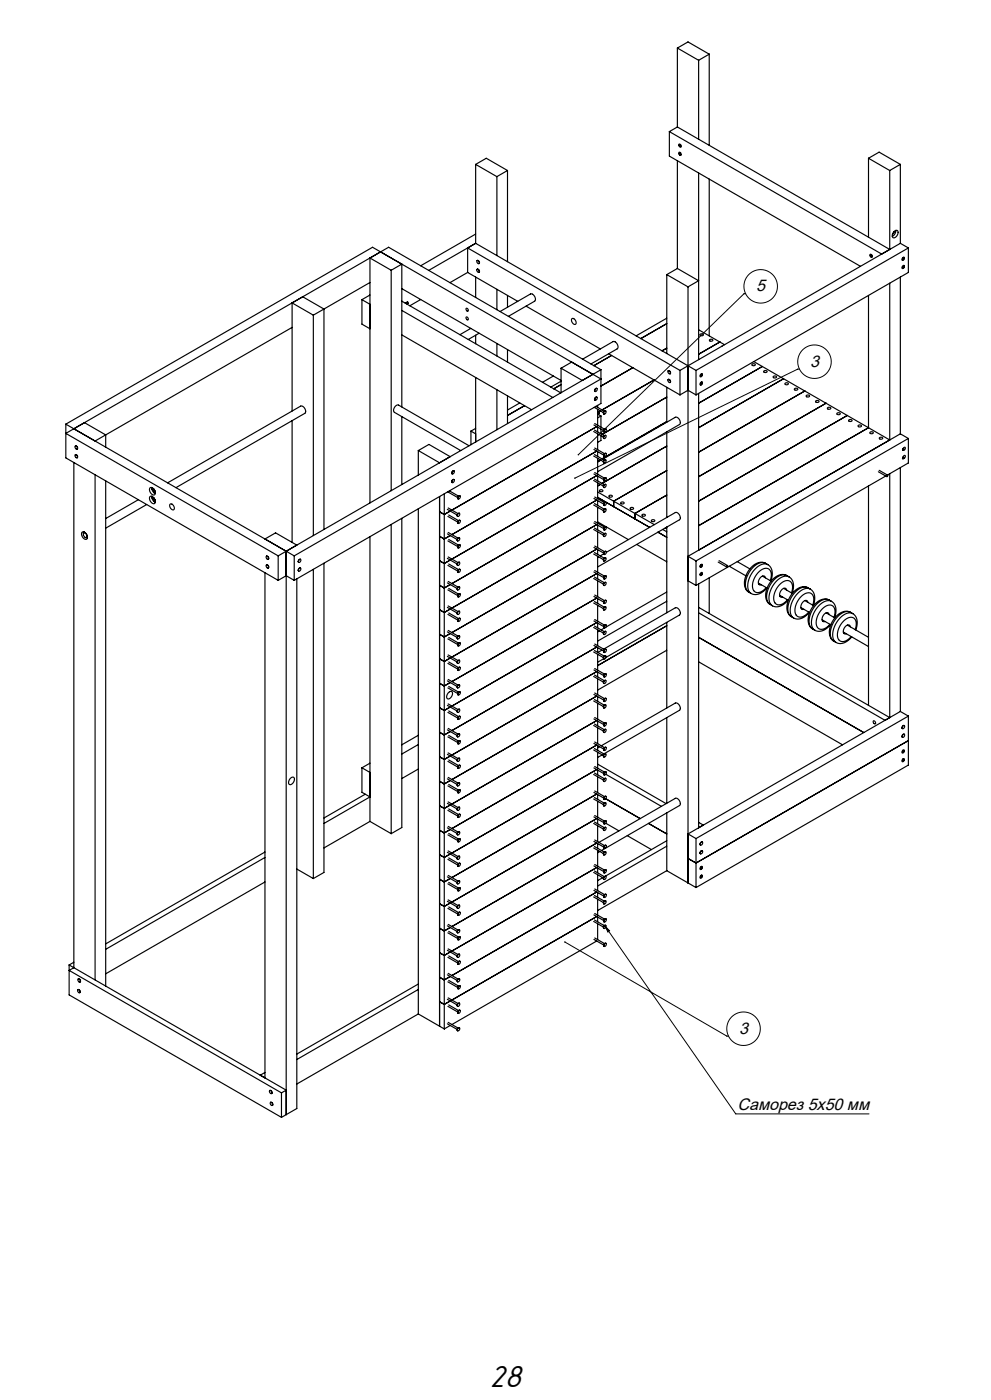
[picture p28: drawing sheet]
<svg xmlns="http://www.w3.org/2000/svg" width="297mm" height="420mm" viewBox="0 0 297 420" stroke-linecap="round" stroke-linejoin="round" font-family="sans-serif">
<defs><g id="words">
<text font-size="9.5" x="146.8" y="416.1">28</text>
<g font-size="5">
<text x="226.6" y="87.4">5</text>
<text x="242.8" y="110">3</text>
<text x="221.5" y="310.2">3</text>
<text x="221.1" y="333.1">Саморез 5х50 мм</text>
</g>
</g></defs>
<g fill="none" stroke="#000" stroke-width=".35">
<path d="M203 14.4l3.2-1.8 6.4 3.7M203 14.4l6.4 3.7M203 14.4v23.7M209.4 18.1v23.7M212.6 16.3l-3.2 1.8M212.6 16.3v27.3M200.6 39.5l63.6 36.7 2.5-1.4M200.6 39.5v7.3l57.3 33.1M203 38.1l63.7 36.7M203 38.1l-2.4 1.4M142.6 49.3v23.7M142.6 49.3l3.1-1.8 6.4 3.7"/>
<path d="M142.6 49.3l6.3 3.7M148.9 53v23.7M152.1 51.2l-3.2 1.8M152.1 51.2v27.3M203 48.2v32.3M203.5 45.7l.4 .1a.44 .44 0 0 1 .4 .5 .44 .44 0 0 1-.6 .3 .44 .44 0 0 1-.3-.6zM203.5 43.3h.4a.44 .44 0 0 1 .4 .6 .44 .44 0 0 1-.6 .3 .44 .44 0 0 1-.3-.6zM209.4 51.9v56M212.6 53.7v47.1M260.3 47.5v23.7M260.3 47.5l6.4 3.7M260.3 47.5l3.2-1.9 6.3 3.7"/>
<path d="M266.7 51.2v23.6M269.8 49.3l-3.1 1.9M269.8 49.3v23.7M110.9 77.4v73.5M110.9 77.4l6.3 3.7M110.9 77.4l5.6-3.2 63.6 36.7M120.4 79.2l-3.2 1.9M120.4 79.2l-8.7-5-92 53M120.4 79.2v42.9M142.6 73l-14.1 8.1M142.6 70.2l-16.5 9.5M142.6 73l66 38.1"/>
<path d="M143 78.2l.5 .3a.38 .38 0 0 1 .1 .5 .38 .38 0 0 1-.4 .1 .38 .38 0 0 1-.3-.4zM143.1 78.1l-.1 .1M143.1 78.1l.5 .4-.1 .6M143.1 78.1h.1M260.7 76.3l.5 .1a.44 .44 0 0 1 .3 .5 .44 .44 0 0 1-.5 .3 .44 .44 0 0 1-.3-.6zM267.9 69.5l-.4 .8M268 69.4a.68 .68 0 0 1 1-.2 .68 .68 0 0 1 0 1.1l-.3 .5a.75 .75 0 0 1-1.1 .5 .75 .75 0 0 1-.1-1.2zM268.4 69.1l-.2 1.1-.8 .7M269.8 73l-66 38.1M269.8 73l2.4 1.4M270.6 77.3a.32 .32 0 0 1 .5 0 .32 .32 0 0 1-.2 .5 .38 .38 0 0 1-.6 .2 .38 .38 0 0 1 .2-.6zM270.6 79.7a.32 .32 0 0 1 .5 .1 .32 .32 0 0 1-.2 .5 .38 .38 0 0 1-.6 .2 .38 .38 0 0 1 .2-.7z"/>
<path d="M272.2 74.4l-63.6 36.7M272.2 74.4v7.3l-63.6 36.8M87.5 98.2l-55.8 32.3M90.7 89l6.4 3.7M93.9 94.5l-6.4-3.6v32.4M93.9 94.5v66.2M97.1 92.7l-3.2 1.8M97.1 92.7v66.1M108.5 89.9l2.4 1.4M108.5 89.9v7.3l2.4 1.4M110.9 84.8l-13.8 7.9M110.9 88.5l-2.4 1.4"/>
<path d="M117.2 81.1v66.1M120.4 86.6l47.8 27.5M120.4 93.1l45.3 26.1M120.4 90.3l47.7 27.6M121.4 90.9l.8-.3 .2 .4-.5 .2M126.1 89.9l-3.3 1.8M139.7 92.5l.5 .2a.37 .37 0 0 1 .2 .5 .37 .37 0 0 1-.5 .2 .37 .37 0 0 1-.2-.5zM139.7 95.1l.5 .2a.37 .37 0 0 1 .2 .5 .37 .37 0 0 1-.5 .2 .37 .37 0 0 1-.2-.5zM140.1 81.7l-5.3 3.1M140.1 81.7v-7.3l63.7 36.7M140.1 81.7l15.1 8.7M141.1 98.5l-3.3 1.9"/>
<path d="M142.6 83.1v6.1M142.9 80.8l.5 .1a.44 .44 0 0 1 .3 .5 .44 .44 0 0 1-.5 .3 .44 .44 0 0 1-.3-.6zM143 80.8l.6 .3-.1 .6M143.6 100l-3.3 1.8M148.9 86.8v6.1M149.9 93.5l9.1-5.3a1.44 1.44 0 0 1 1.2 2.2l-7.8 4.5M152.1 88.6v3.6M157.7 91.8l22.2 12.9M171.4 95.6a1.02 1.02 0 0 1 1.1 .6 1.02 1.02 0 0 1-.2 1.1l-.9-.6zM199.8 97.1l-7.7 4.5M199.8 95.5l-9.2 5.3M199.8 82.4l6.4 3.7"/>
<path d="M199.8 82.4v23.7M203 80.5l6.4 3.7-3.2 1.9M203 80.5l-3.2 1.9M206.2 86.1v178.8M209.4 98.9l7.7 4.5M260.3 88.6v39.7l-50.9 29.4M266.7 85v47l-40.8-23.5M269.8 83.1v47.1M120.4 100.5l38.9 22.4M142.6 100.6v2.5M142.6 113.2v19.4M148.9 103v3.8"/>
<path d="M148.9 116.9v12M152.1 104.9v3.7M152.1 118.8v8.3M165.8 112.8l-3.2 1.9M168.2 114.4l-3.1 1.7M168.2 115.4l-2.2 1.2M168.2 110.5l6.3 3.6 5.6-3.2M168.2 110.5v7.3M171.3 108.6l-3.1 1.9M174.6 107.7l9.1-5.2a1.44 1.44 0 0 1 1.3 2.2l-7.9 4.5M177.7 112.3l-91.9 53.1v169M178.5 119.3a.32 .32 0 0 1 .5 0 .32 .32 0 0 1-.1 .5 .38 .38 0 0 1-.4 .3 .38 .38 0 0 1-.4-.3 .38 .38 0 0 1 .3-.5z"/>
<path d="M178.5 116.6a.32 .32 0 0 1 .5 .1 .32 .32 0 0 1-.1 .5 .38 .38 0 0 1-.4 .3 .38 .38 0 0 1-.4-.4 .38 .38 0 0 1 .3-.4zM178.8 119.1l-.6 .4 .2 .6M178.8 116.5l-.6 .4 .2 .6M178.8 119.1l.1 .1M178.8 116.5h.1M180.1 110.9v10.1l-91.9 53.1M182.4 106.1l21.4 12.4M183.3 106.6l-5.3 3.1M189.7 110.3l-9.6 5.5M196 114l-15.6 9M199.8 116.2v10.5M199.8 104.4l-1.4 .8"/>
<path d="M199.8 119.1l-19.4 11.2M200.2 113.9l.4 .1a.44 .44 0 0 1 .4 .5 .44 .44 0 0 1-.6 .3 .44 .44 0 0 1-.2-.6zM200.2 111.3l.6 .3a.35 .35 0 0 1-.1 .6 .35 .35 0 0 1-.4-.4zM200.3 111.2h.2l.4 .3-.1 .7M200.3 113.9l.6 .2-.1 .7M203.8 118.5l2.4-1.4 2.4 1.4M203.8 111.1v7.4M208.6 111.1v7.4M209.4 118v47.1M209.8 100.3l.2-.1a.44 .44 0 0 1 .7-.1 .44 .44 0 0 1 0 .7 .44 .44 0 0 1-.7-.1zM210.1 112.2a.32 .32 0 0 1 .5 .1 .32 .32 0 0 1-.2 .5 .38 .38 0 0 1-.6 .2 .38 .38 0 0 1 .2-.7zM210.1 114.7a.32 .32 0 0 1 .5 0 .32 .32 0 0 1-.2 .5 .38 .38 0 0 1-.6 .2 .38 .38 0 0 1 .2-.6z"/>
<path d="M212.7 101.9l.2-.1a.44 .44 0 0 1 .6-.1 .44 .44 0 0 1 0 .7 .44 .44 0 0 1-.6-.1zM215.7 102.6l-6.3 3.7M216.4 103.9l-.2 .1M225.4 109.3l.2-.1a.44 .44 0 0 1 .6-.1 .44 .44 0 0 1 0 .6 .44 .44 0 0 1-.6 0zM228.5 109.9l-19.1 11.1M228.9 111.3l.2-.1a.44 .44 0 0 1 .7-.1 .44 .44 0 0 1 0 .7 .44 .44 0 0 1-.7-.1zM231.8 112.9l.2-.1a.44 .44 0 0 1 .6 0 .44 .44 0 0 1 0 .6 .44 .44 0 0 1-.6 0zM234.8 113.6l-25.4 14.7M235.3 115l.2-.1a.44 .44 0 0 1 .6-.1 .44 .44 0 0 1 0 .7 .44 .44 0 0 1-.6-.1zM238.1 116.6l.2-.1a.44 .44 0 0 1 .7-.1 .44 .44 0 0 1 0 .7 .44 .44 0 0 1-.7-.1zM241.2 117.3l-31.8 18.4M241.7 118.7l.2-.2a.44 .44 0 0 1 .6 0 .44 .44 0 0 1 0 .6 .44 .44 0 0 1-.6 0z"/>
<path d="M19.7 127.2v10.2l63.7 36.7M19.7 127.2l8.8 5.1 3.2-1.8M22.1 128.6l92-53 66 38.1-91.9 53.1zM22.1 138.8v151.5l-1.4 .8 63.7 36.8M22.5 133.9h.4a.44 .44 0 0 1 .4 .5 .44 .44 0 0 1-.5 .4 .44 .44 0 0 1-.3-.6zM22.5 136.5h.4a.44 .44 0 0 1 .4 .5 .44 .44 0 0 1-.5 .4 .44 .44 0 0 1-.3-.6zM22.6 133.8l.6 .3-.1 .6M22.6 136.4l.6 .3-.1 .6M31.7 130.5l-6.4-3.7-5.6 3.2 63.7 36.8M31.7 130.5v3.6M87.5 126.2v36.5M120.4 125v20.4"/>
<path d="M125.4 135.2l6.3 3.6M125.4 135.2l3.2-1.9 6.3 3.7M125.4 135.2v7.3M140.6 133.7l-21.1-12.2a1.44 1.44 0 0 0-1.3 2.2l19.9 11.5M141.1 129.3l1.5 .9M141.1 129.3v4.1M142.6 128.5l-1.5 .8M155.8 120.9l-3.7 2.1M157.2 121.7l-5.1 2.9M177.9 136.8l3 1.7M177.9 129.5l3 1.6M178 127.5l2.9 1.7"/>
<path d="M178 134.8l2.9 1.7M178.1 122.2l2.8 1.6M178.2 136.4l2.9 1.7M178.2 129l2.9 1.7M178.2 127.1l3 1.7M178.2 134.4l3 1.7M178.6 121.9l2.5 1.5M178.8 128l-43.4 25M178.8 135.3l-43.4 25.1M179.1 121.6v.6M179.1 122.8v4.8M179.1 128.1v1.5"/>
<path d="M179.1 130.1v4.8M179.1 135.5v1.4M179.1 137.5v4.8M179.1 124.2l1 .6M179.3 123.6l.3 .4-.4 .3M179.9 138l-.8 .4M179.9 123.3l-.8 .5M180.1 138.1l-1 .5M180.1 124.8v3.3M180.1 128.7v1.4M180.1 130.7v1.4l-1 .6M180.1 124.8l-1 .6"/>
<path d="M180.6 137.8l21.8-12.6a1.44 1.44 0 0 1 1.2 2.2l-24.5 14.1M181.2 123.4a.32 .32 0 0 1 .5 0 .32 .32 0 0 1-.2 .5 .38 .38 0 0 1-.3 .3 .38 .38 0 0 1-.4-.3 .38 .38 0 0 1 .3-.4zM181.2 138.1a.32 .32 0 0 1 .5 0 .32 .32 0 0 1-.2 .5 .38 .38 0 0 1-.3 .3 .38 .38 0 0 1-.4-.3 .38 .38 0 0 1 .3-.4zM181.2 130.7a.32 .32 0 0 1 .5 .1 .32 .32 0 0 1-.2 .5 .38 .38 0 0 1-.3 .3 .38 .38 0 0 1-.4-.4 .38 .38 0 0 1 .3-.4zM181.3 128.8a.32 .32 0 0 1 .4 0 .32 .32 0 0 1-.1 .5 .38 .38 0 0 1-.4 .3 .38 .38 0 0 1-.3-.3 .38 .38 0 0 1 .3-.4zM181.3 136.1a.32 .32 0 0 1 .4 .1 .32 .32 0 0 1-.1 .4 .38 .38 0 0 1-.4 .4 .38 .38 0 0 1-.3-.4 .38 .38 0 0 1 .3-.4zM181.5 123.3l-.6 .3 .1 .6M181.5 138l-.6 .3 .1 .6M181.5 130.7l-.6 .2 .1 .7M181.6 128.7l-.6 .3 .1 .6M181.6 136l-.6 .3 .1 .6M199.8 129.6v25.6"/>
<path d="M199.8 133.8l-19.4 11.2M199.8 126.5l-19.4 11.2M244.5 120.3l.2-.1a.44 .44 0 0 1 .6-.1 .44 .44 0 0 1 0 .7 .44 .44 0 0 1-.6-.1zM247.6 121l-38.2 22M248 122.3l.2-.1a.44 .44 0 0 1 .7 0 .44 .44 0 0 1 0 .6 .44 .44 0 0 1-.7-.1zM250.9 124l.1-.2a.44 .44 0 0 1 .7 0 .44 .44 0 0 1 0 .6 .44 .44 0 0 1-.7 0zM253.9 124.6l-44.5 25.8M254.4 126l.2-.1a.44 .44 0 0 1 .6-.1 .44 .44 0 0 1 0 .7 .44 .44 0 0 1-.6-.1zM257.2 127.6l.2-.1a.44 .44 0 0 1 .7 0 .44 .44 0 0 1 0 .6 .44 .44 0 0 1-.7-.1zM260.8 129.7l.1-.1a.44 .44 0 0 1 .7-.1 .44 .44 0 0 1 0 .7 .44 .44 0 0 1-.7-.1zM263.6 131.3l.2-.1a.44 .44 0 0 1 .6-.1 .44 .44 0 0 1 0 .7 .44 .44 0 0 1-.6-.1zM269.8 130.2l-63.6 36.7 2.4 1.4"/>
<path d="M269.8 130.2l2.4 1.3M270.5 137.3l.2 .3M270.5 134.7l.1 .3M270.8 134.4a.34 .34 0 0 1 .5-.1 .34 .34 0 0 1-.1 .5 .35 .35 0 0 1-.5 .3 .35 .35 0 0 1 0-.6zM270.8 136.8a.34 .34 0 0 1 .5-.1 .34 .34 0 0 1-.1 .6 .35 .35 0 0 1-.5 .2 .35 .35 0 0 1 0-.6zM272.2 131.5v7.4l-6.2 3.6M272.2 131.5l-63.6 36.8M24.6 159.7a1.29 1.29 0 0 1 1.3 .6 1.29 1.29 0 0 1-.1 1.5 1.59 1.59 0 0 1-1.2-2.1zM25 159.9v.7l.5 .7 .6-.1M25.2 159.6l-.1 .2M25.2 159.6v.2M25.3 159.7l-.3 .2"/>
<path d="M25.4 159.7h-.1M25.5 159.8l-.5 .1M25.5 159.8l.5 .6M25.5 159.8h.1M28.5 142.4v151.6M31.7 144.3v151.5M41.5 149.9l-9.8 5.7M44 151.4l-12.3 7.1M44.9 149a1.36 1.36 0 0 1 1.6 1.8 .81 .81 0 0 1-.8 .3 .81 .81 0 0 1-.6-.7l-.3-.8zM44.9 146.4a1.36 1.36 0 0 1 1.6 1.8 .81 .81 0 0 1-.8 .3 .81 .81 0 0 1-.6-.7l-.3-.8zM45.5 146.3l.1 .5M45.5 148.9l.1 .6"/>
<path d="M45.6 146.3l.2 1.1 .8 .6M45.6 148.9l.2 1.1 .8 .6M46.1 147.7l.4 .4M46.1 150.4l.4 .3M46.5 147.3l-.4-.6v.5l.4 .2M46.5 149.9l-.4-.6v.5l.4 .2M50.2 144.9l39.9-23.1a1.44 1.44 0 0 1 1.2 2.2l-38.6 22.3M51 151.3a1.02 1.02 0 0 1 1.1 .5 1.02 1.02 0 0 1-.2 1.2l-.9-.7zM117.2 157.3v92.8M120.4 155.5v92.8l-3.2 1.8M125.4 152.6v151.6M131.7 149v158.9"/>
<path d="M133.1 148.1v160.6M134.1 152.8l2.9 1.7M134.2 147.6l3 1.7M134.2 154.9l3 1.7M134.3 159.7l3 1.7M134.3 152.4l3 1.7M134.5 154.5l2.9 1.7M134.7 147.3l2.7 1.5M134.9 153.3l-1.8 1.1-1.4-.9M135.7 144a.32 .32 0 0 1 .5 0 .32 .32 0 0 1-.1 .5 .38 .38 0 0 1-.4 .3 .38 .38 0 0 1-.4-.3 .38 .38 0 0 1 .3-.4zM135.7 141.4a.32 .32 0 0 1 .5 0 .32 .32 0 0 1-.1 .5 .38 .38 0 0 1-.4 .3 .38 .38 0 0 1-.4-.3 .38 .38 0 0 1 .3-.4zM136.1 143.9l-.6 .2v.7"/>
<path d="M136.1 141.3l-.6 .2v.7M137.3 154.1a.32 .32 0 0 1 .5 0 .32 .32 0 0 1-.1 .5 .38 .38 0 0 1-.4 .4 .38 .38 0 0 1-.4-.4 .38 .38 0 0 1 .3-.4zM137.5 148.9a.32 .32 0 0 1 .5 0 .32 .32 0 0 1-.1 .5 .38 .38 0 0 1-.4 .3 .38 .38 0 0 1-.4-.3 .38 .38 0 0 1 .3-.4zM137.5 156.2a.32 .32 0 0 1 .5 .1 .32 .32 0 0 1-.1 .4 .38 .38 0 0 1-.4 .4 .38 .38 0 0 1-.4-.4 .38 .38 0 0 1 .3-.4zM137.7 154l-.6 .3 .1 .6M137.9 148.8l-.6 .2v.7M137.9 156.1l-.6 .3v.6M177.9 151.5l3 1.7M177.9 144.2l3 1.6M177.9 158.9l3 1.6M178 156.9l2.9 1.7M178 149.5l2.9 1.7"/>
<path d="M178 142.2l2.9 1.7M178.2 151.1l2.9 1.7M178.2 143.7l2.9 1.7M178.2 158.4l2.9 1.7M178.2 156.5l3 1.6M178.2 149.1l3 1.7M178.2 141.8l3 1.7M178.8 142.7l-43.4 25M178.8 157.4l-43.4 25M178.8 150l-43.4 25.1M179.1 149.2l15.6 9-10.8-6.2v-1.6M179.1 142.8v1.5"/>
<path d="M179.1 144.8v4.8M179.1 150.2v1.4M179.1 152.2v4.8M179.1 157.5v1.5M179.1 159.5v4.8M179.1 147.6l4.8 2.8M179.1 156.6l9.2 5.3M179.7 147.1l.2-.1a.44 .44 0 0 1 .7-.1 .44 .44 0 0 1 0 .6 .44 .44 0 0 1-.7 0zM179.9 145.3l-.8 .5M181.2 152.8a.32 .32 0 0 1 .5 0 .32 .32 0 0 1-.2 .5 .38 .38 0 0 1-.3 .3 .38 .38 0 0 1-.4-.3 .38 .38 0 0 1 .3-.4zM181.2 145.4a.32 .32 0 0 1 .5 .1 .32 .32 0 0 1-.2 .5 .38 .38 0 0 1-.3 .3 .38 .38 0 0 1-.4-.4 .38 .38 0 0 1 .3-.4zM181.3 158.2a.32 .32 0 0 1 .4 0 .32 .32 0 0 1-.1 .5 .38 .38 0 0 1-.4 .3 .38 .38 0 0 1-.3-.3 .38 .38 0 0 1 .3-.4z"/>
<path d="M181.3 150.8a.32 .32 0 0 1 .4 .1 .32 .32 0 0 1-.1 .4 .38 .38 0 0 1-.4 .4 .38 .38 0 0 1-.3-.4 .38 .38 0 0 1 .3-.4zM181.3 143.5a.32 .32 0 0 1 .4 0 .32 .32 0 0 1-.1 .5 .38 .38 0 0 1-.4 .3 .38 .38 0 0 1-.3-.3 .38 .38 0 0 1 .3-.4zM181.5 152.7l-.6 .3 .1 .6M181.5 145.3l-.6 .3 .1 .7M181.6 158.1l-.6 .2 .1 .7M181.6 150.7l-.6 .3 .1 .6M181.6 143.4l-.6 .2 .1 .7M182.5 148.7l.2-.1a.44 .44 0 0 1 .7-.1 .44 .44 0 0 1 0 .7 .44 .44 0 0 1-.7-.1zM183.9 150.4l12.2 7M186.1 150.7l.2-.1a.44 .44 0 0 1 .6 0 .44 .44 0 0 1 0 .6 .44 .44 0 0 1-.6 0zM188.9 152.4l.2-.1a.44 .44 0 0 1 .6-.1 .44 .44 0 0 1 0 .6 .44 .44 0 0 1-.6 0zM192.4 154.4l.2-.1a.44 .44 0 0 1 .7-.1 .44 .44 0 0 1 0 .7 .44 .44 0 0 1-.7-.1z"/>
<path d="M195.3 156l.2-.1a.44 .44 0 0 1 .6 0 .44 .44 0 0 1 0 .6 .44 .44 0 0 1-.6 0zM197.2 159.7l2.6 1.5M198.6 158.8l1.2 .7M199.8 158.2l-.2 .3h-.5M199.8 158.1v25.7M199.8 141.2l-15.9 9.2M199.8 148.5l-9.5 5.5v1.7M260.3 145.8v65.8M263.2 141.5l2.6 1.5M263.5 141.1l2.5 1.5M265.5 142.8l-56.9 32.8M265.8 142.6l.3 .1-.3 .3z"/>
<path d="M266.7 142.1v73.2l-57.3-33.1M269.8 140.3v73.1M25.9 161.2l.3 .2M26 161.2l.2 .1M26.1 160.6v.6M26.2 161.2h-.1M79.4 161.7l3.2-1.8 6.4 3.6-5.6 3.3M79.4 171.8v151.6M79.8 169.5l.4 .1a.44 .44 0 0 1 .4 .5 .44 .44 0 0 1-.6 .3 .44 .44 0 0 1-.2-.6zM79.8 166.9l.4 .1a.44 .44 0 0 1 .4 .5 .44 .44 0 0 1-.6 .3 .44 .44 0 0 1-.2-.6zM79.9 169.5l.5 .3v.6M79.9 166.9l.5 .2v.7"/>
<path d="M83.4 174.1l2.4-1.4 2.4 1.4M83.4 166.8v7.3M88.2 166.8v7.3M89 173.7v158.9l-4.6 2.6M89.7 167.9a.32 .32 0 0 1 .5 0 .32 .32 0 0 1-.1 .5 .38 .38 0 0 1-.4 .4 .38 .38 0 0 1-.4-.4 .38 .38 0 0 1 .3-.4zM89.7 170.5a.32 .32 0 0 1 .5 .1 .32 .32 0 0 1-.1 .4 .38 .38 0 0 1-.4 .4 .38 .38 0 0 1-.4-.4 .38 .38 0 0 1 .3-.4zM90.1 167.8l-.6 .3v.6M90.1 170.4l-.6 .3v.6M93.9 170.8v92.8M97.1 169v92.7l-3.2 1.9M110.9 161v85.4M134.1 160.2l2.9 1.7"/>
<path d="M134.1 174.9l2.9 1.7M134.1 167.5l2.9 1.7M134.2 162.3l3 1.7M134.2 169.6l3 1.7M134.2 177l3 1.7M134.3 174.4l3 1.7M134.3 167.1l3 1.7M134.5 161.8l2.9 1.7M134.5 169.2l2.9 1.7M134.5 176.5l2.9 1.7M134.9 160.7l-1.8 1-1.4-.8M134.9 168l-1.8 1-1.4-.8"/>
<path d="M134.9 175.4l-1.8 1-1.4-.8M137.3 161.5a.32 .32 0 0 1 .5 0 .32 .32 0 0 1-.1 .5 .38 .38 0 0 1-.4 .3 .38 .38 0 0 1-.4-.3 .38 .38 0 0 1 .3-.4zM137.3 176.2a.32 .32 0 0 1 .5 0 .32 .32 0 0 1-.1 .5 .38 .38 0 0 1-.4 .3 .38 .38 0 0 1-.4-.3 .38 .38 0 0 1 .3-.5zM137.3 168.8a.32 .32 0 0 1 .5 0 .32 .32 0 0 1-.1 .5 .38 .38 0 0 1-.4 .4 .38 .38 0 0 1-.4-.4 .38 .38 0 0 1 .3-.4zM137.5 163.6a.32 .32 0 0 1 .5 0 .32 .32 0 0 1-.1 .5 .38 .38 0 0 1-.4 .3 .38 .38 0 0 1-.4-.3 .38 .38 0 0 1 .3-.4zM137.5 170.9a.32 .32 0 0 1 .5 0 .32 .32 0 0 1-.1 .5 .38 .38 0 0 1-.4 .4 .38 .38 0 0 1-.4-.4 .38 .38 0 0 1 .3-.4zM137.5 178.3a.32 .32 0 0 1 .5 0 .32 .32 0 0 1-.1 .5 .38 .38 0 0 1-.4 .3 .38 .38 0 0 1-.4-.3 .38 .38 0 0 1 .3-.4zM137.7 161.4l-.6 .2 .1 .7M137.7 176.1l-.6 .2 .1 .7M137.7 168.7l-.6 .3 .1 .6M137.9 163.5l-.6 .2v.7M137.9 170.8l-.6 .3v.6"/>
<path d="M137.9 178.2l-.6 .2v.7M177.9 166.2l3 1.7M177.9 173.5l3 1.7M178 164.2l2.9 1.7M178 178.9l2.9 1.7M178 171.6l2.9 1.7M178.2 165.8l2.9 1.7M178.2 173.1l2.9 1.7M178.2 163.8l3 1.7M178.2 178.5l3 1.7M178.2 171.2l3 1.6M178.8 172.1l-43.4 25"/>
<path d="M178.8 164.7l-43.4 25.1M178.8 179.4l-43.4 25.1M179.1 164.9v1.4M179.1 166.9v4.8M179.1 172.2v1.5M179.1 174.2v4.8M179.1 179.6v1.4M179.4 167l-.3 .2M180.9 166.2l-1 .6M181.2 167.5a.32 .32 0 0 1 .5 0 .32 .32 0 0 1-.2 .5 .38 .38 0 0 1-.3 .3 .38 .38 0 0 1-.4-.3 .38 .38 0 0 1 .3-.4zM181.2 160.1a.32 .32 0 0 1 .5 .1 .32 .32 0 0 1-.2 .5 .38 .38 0 0 1-.3 .3 .38 .38 0 0 1-.4-.4 .38 .38 0 0 1 .3-.4zM181.2 174.8a.32 .32 0 0 1 .5 .1 .32 .32 0 0 1-.2 .5 .38 .38 0 0 1-.3 .3 .38 .38 0 0 1-.4-.4 .38 .38 0 0 1 .3-.4z"/>
<path d="M181.3 165.5a.32 .32 0 0 1 .4 .1 .32 .32 0 0 1-.1 .4 .38 .38 0 0 1-.4 .4 .38 .38 0 0 1-.3-.4 .38 .38 0 0 1 .3-.4zM181.3 172.9a.32 .32 0 0 1 .4 0 .32 .32 0 0 1-.1 .5 .38 .38 0 0 1-.4 .3 .38 .38 0 0 1-.3-.3 .38 .38 0 0 1 .3-.4zM181.5 167.4l-.6 .3 .1 .6M181.5 160l-.6 .3 .1 .7M181.5 174.7l-.6 .3 .1 .7M181.6 165.4l-.6 .3 .1 .6M181.6 172.8l-.6 .2 .1 .7M181.7 165.7l20.7-11.9a1.44 1.44 0 0 1 1.2 2.1l-24.5 14.2M190.8 163.3l9 5.2M199.8 177.6l-18.2 10.5M206.2 174.2l2.4 1.4M208.6 168.3v7.3"/>
<path d="M209.4 175.2v73.1l1.4-.8-1.4-.8M210 171.9a.34 .34 0 0 1 .5-.1 .34 .34 0 0 1-.1 .6 .35 .35 0 0 1-.5 .2 .35 .35 0 0 1 0-.6zM210 169.5a.34 .34 0 0 1 .5-.1 .34 .34 0 0 1-.1 .5 .35 .35 0 0 1-.5 .3 .35 .35 0 0 1 0-.6zM212.6 173.3v10.8M215.2 168.6l2.6 1.5M215.5 168.2l2.5 1.5M217.9 169.7l.2 .1-.2 .3zM218.6 169.9l4.9 2.9M221 168.5l3.7 2.2M224.4 177.6l.7 .5M227.3 174.9l2.6 1.5M228.5 172.8l2.6 1.5"/>
<path d="M229.4 173.4v-.1a.77 .77 0 0 0-.7-.6 .77 .77 0 0 0-.8 .6l-.5 .9a.75 .75 0 0 0-.1 1 .75 .75 0 0 0 .9 .2M229.4 169a3.9 3.9 0 0 0-4.8 1.8 5.2 5.2 0 0 0-.6 6.5l.4 .4M229.8 176.4a3.8 3.8 0 0 1-4.7 1.7M230.1 169.4a3.8 3.8 0 0 1 .9 4.9M230.1 169.4a3.7 3.7 0 0 0-4.2 1.8 5.7 5.7 0 0 0-1.2 6.5l.4 .4M230.1 169.4a3.3 3.3 0 0 0-4.6 1 6.2 6.2 0 0 0-1.6 6.7l.5 .5M230.8 174.2a2.49 2.49 0 0 0-1.1-3.7 5.2 5.2 0 0 0-3.8 6.7 2.11 2.11 0 0 0 3.2-.4l.5-.5M233.6 178.6l2.7 1.5M234.8 176.5l2.7 1.5M235.7 177a.77 .77 0 0 0-.7-.6 .77 .77 0 0 0-.7 .5l-.6 1a.75 .75 0 0 0 0 .9 .75 .75 0 0 0 .8 .3M235.8 172.7a3.9 3.9 0 0 0-4.8 1.8 5.2 5.2 0 0 0-.7 6.5l.5 .3M236.5 173.1a3.8 3.8 0 0 1 .9 4.9"/>
<path d="M236.5 173.1a3.7 3.7 0 0 0-4.2 1.7 5.7 5.7 0 0 0-1.2 6.6l.4 .3M236.5 173.1a3.3 3.3 0 0 0-4.7 1 6.2 6.2 0 0 0-1.6 6.7l.6 .5M237.2 177.9a2.49 2.49 0 0 0-1.1-3.7 5.2 5.2 0 0 0-3.8 6.7 2.11 2.11 0 0 0 3.2-.4l.5-.6M242.1 176.3a3.7 3.7 0 0 0-4.2 1.8 5.7 5.7 0 0 0-1.1 6.6l.3 .3M242.1 176.3l.8 .4M242.2 176.3a3.9 3.9 0 0 0-4.8 1.9 5.2 5.2 0 0 0-.7 6.5l.5 .3M242.9 176.7a3.8 3.8 0 0 1 .8 4.9M242.9 176.7a3.7 3.7 0 0 0-4.3 1.8 5.7 5.7 0 0 0-1.1 6.6l.4 .3M134.1 182.2l2.9 1.7M134.1 196.9l2.9 1.7M134.1 189.6l2.9 1.7M134.2 191.7l3 1.7"/>
<path d="M134.2 184.3l3 1.7M134.2 199l3 1.7M134.3 181.8l3 1.7M134.3 196.5l3 1.7M134.3 189.1l3 1.7M134.5 191.2l2.9 1.7M134.5 183.9l2.9 1.7M134.5 198.6l2.9 1.7M134.9 190.1l-1.8 1-1.4-.8M134.9 182.7l-1.8 1-1.4-.8M134.9 197.4l-1.8 1-1.4-.8M137.3 183.5a.32 .32 0 0 1 .5 0 .32 .32 0 0 1-.1 .5 .38 .38 0 0 1-.4 .3 .38 .38 0 0 1-.4-.3 .38 .38 0 0 1 .3-.4z"/>
<path d="M137.3 198.2a.32 .32 0 0 1 .5 0 .32 .32 0 0 1-.1 .5 .38 .38 0 0 1-.4 .3 .38 .38 0 0 1-.4-.3 .38 .38 0 0 1 .3-.4zM137.3 190.9a.32 .32 0 0 1 .5 0 .32 .32 0 0 1-.1 .5 .38 .38 0 0 1-.4 .3 .38 .38 0 0 1-.4-.3 .38 .38 0 0 1 .3-.5zM137.5 193a.32 .32 0 0 1 .5 0 .32 .32 0 0 1-.1 .5 .38 .38 0 0 1-.4 .3 .38 .38 0 0 1-.4-.3 .38 .38 0 0 1 .3-.4zM137.5 185.6a.32 .32 0 0 1 .5 0 .32 .32 0 0 1-.1 .5 .38 .38 0 0 1-.4 .4 .38 .38 0 0 1-.4-.4 .38 .38 0 0 1 .3-.4zM137.7 183.4l-.6 .3 .1 .6M137.7 198.1l-.6 .3 .1 .6M137.7 190.8l-.6 .2 .1 .7M137.9 192.9l-.6 .2v.7M137.9 185.5l-.6 .3v.6M177.9 180.9l3 1.7M177.9 195.6l3 1.7M177.9 188.2l3 1.7"/>
<path d="M178 186.3l2.9 1.7M178 193.6l2.9 1.7M178.2 180.5l2.9 1.7M178.2 195.2l2.9 1.7M178.2 187.8l2.9 1.7M178.2 185.9l3 1.6M178.2 193.2l3 1.7M178.8 194.1l-43.4 25.1M178.8 186.8l-43.4 25M179.1 181.6v4.8M179.1 186.9v1.5M179.1 188.9v4.8"/>
<path d="M179.1 194.3v1.4M179.1 196.3v4.8M179.7 189.2l-.6 .4M180.4 195l-1.2 .7M180.9 188.1l.2 .3M180.9 180.8l.2 .2M180.9 195.5l.2 .2M180.9 197.6l-1.8 1.1M180.9 194.7l21.5-12.4a1.44 1.44 0 0 1 1.2 2.2l-22 12.7M180.9 197.7h.1M181.1 188.4l-.9 .6M181.2 182.2a.32 .32 0 0 1 .5 0 .32 .32 0 0 1-.2 .5 .38 .38 0 0 1-.3 .3 .38 .38 0 0 1-.4-.3 .38 .38 0 0 1 .3-.4z"/>
<path d="M181.2 196.9a.32 .32 0 0 1 .5 0 .32 .32 0 0 1-.2 .5 .38 .38 0 0 1-.3 .3 .38 .38 0 0 1-.4-.3 .38 .38 0 0 1 .3-.4zM181.2 189.5a.32 .32 0 0 1 .5 .1 .32 .32 0 0 1-.2 .4 .38 .38 0 0 1-.3 .4 .38 .38 0 0 1-.4-.4 .38 .38 0 0 1 .3-.4zM181.3 187.6a.32 .32 0 0 1 .4 0 .32 .32 0 0 1-.1 .5 .38 .38 0 0 1-.4 .3 .38 .38 0 0 1-.3-.3 .38 .38 0 0 1 .3-.4zM181.3 180.2a.32 .32 0 0 1 .4 .1 .32 .32 0 0 1-.1 .4 .38 .38 0 0 1-.4 .4 .38 .38 0 0 1-.3-.4 .38 .38 0 0 1 .3-.4zM181.3 194.9a.32 .32 0 0 1 .4 .1 .32 .32 0 0 1-.1 .4 .38 .38 0 0 1-.4 .4 .38 .38 0 0 1-.3-.4 .38 .38 0 0 1 .3-.4zM181.5 182.1l-.6 .3 .1 .6M181.5 196.8l-.5 .1-.1 .8M181.5 189.4l-.6 .3 .1 .7M181.6 187.5h-.4l-.3 .6M181.6 180.1l-.4 .1-.3 .6M181.6 194.8l-.4 .1-.3 .6M199.8 186.7v25.7"/>
<path d="M199.8 187.7l-20.7 12M199.8 195.1l-20.7 11.9M199.8 180.4l-20.7 11.9M209.4 183.8l55.8 32.3M209.4 198.5l43.1 24.9M209.4 191.2l49.5 28.6M230.8 181.3l.7 .4M236.2 180a3.8 3.8 0 0 1-4.7 1.7M237.1 185l.8 .4M240 182.3l2.6 1.5M241.2 180.2l2.6 1.5M242.1 180.7a.77 .77 0 0 0-.7-.6 .77 .77 0 0 0-.8 .5l-.5 1a.75 .75 0 0 0-.1 .9 .75 .75 0 0 0 .9 .3"/>
<path d="M242.5 183.7a3.8 3.8 0 0 1-4.6 1.7M243.5 188.7l.7 .4M243.6 181.5a2.49 2.49 0 0 0-1.1-3.7 5.2 5.2 0 0 0-3.9 6.7 2.11 2.11 0 0 0 3.2-.3l.6-.6M246.4 185.9l2.6 1.5M247.6 183.9l2.6 1.5M248.5 184.4a.77 .77 0 0 0-.7-.6 .77 .77 0 0 0-.8 .5l-.6 1a.75 .75 0 0 0 0 .9 .75 .75 0 0 0 .9 .3M248.5 180a3.7 3.7 0 0 0-4.2 1.8 5.7 5.7 0 0 0-1.2 6.6l.4 .3M248.5 180l.7 .4M248.5 180a3.9 3.9 0 0 0-4.8 1.8 5.2 5.2 0 0 0-.6 6.5l.4 .4M248.9 187.4a3.8 3.8 0 0 1-4.7 1.7M249.2 180.4a3.8 3.8 0 0 1 .9 4.9M249.2 180.4a3.7 3.7 0 0 0-4.2 1.8 5.7 5.7 0 0 0-1.2 6.6l.4 .3"/>
<path d="M249.9 192.3l.7 .5M249.9 185.2a2.49 2.49 0 0 0-1.1-3.7 5.2 5.2 0 0 0-3.8 6.7 2.11 2.11 0 0 0 3.2-.3l.5-.6M252.7 189.6l7.6 4.4M253.9 187.5l6.4 3.7M254.8 188.1v-.1a.77 .77 0 0 0-.7-.6 .77 .77 0 0 0-.7 .6l-.6 .9a.75 .75 0 0 0 0 1 .75 .75 0 0 0 .8 .2M254.9 183.7a3.7 3.7 0 0 0-4.3 1.7 5.7 5.7 0 0 0-1.1 6.6l.4 .3M254.9 183.7l.7 .4M254.9 183.7a3.9 3.9 0 0 0-4.8 1.8 5.2 5.2 0 0 0-.7 6.5l.5 .3M255.6 184.1a3.8 3.8 0 0 1 .9 4.9M255.6 184.1a3.7 3.7 0 0 0-4.2 1.8 5.7 5.7 0 0 0-1.2 6.5 3.1 3.1 0 0 0 4.4-.6l.7-.7M256.3 188.9a2.49 2.49 0 0 0-1.1-3.7 5.2 5.2 0 0 0-3.8 6.7 2.11 2.11 0 0 0 3.2-.4l.5-.5M134.1 211.6l2.9 1.7"/>
<path d="M134.1 219l2.9 1.6M134.1 204.3l2.9 1.7M134.2 206.4l3 1.7M134.2 213.7l3 1.7M134.3 211.2l3 1.7M134.3 218.5l3 1.7M134.3 203.8l3 1.7M134.4 207.8a.68 .68 0 0 1 1.1-.3 .68 .68 0 0 1 0 1.1l-.3 .5a.75 .75 0 0 1-1.1 .6 .75 .75 0 0 1-.1-1.3zM134.5 205.9l2.9 1.7M134.5 213.3l2.9 1.7M134.9 219.5l-1.8 1-1.4-.8M134.9 212.1l-1.8 1-1.4-.8"/>
<path d="M134.9 204.8l-1.8 1-1.4-.8M137.3 212.9a.32 .32 0 0 1 .5 0 .32 .32 0 0 1-.1 .5 .38 .38 0 0 1-.4 .3 .38 .38 0 0 1-.4-.3 .38 .38 0 0 1 .3-.4zM137.3 205.5a.32 .32 0 0 1 .5 .1 .32 .32 0 0 1-.1 .5 .38 .38 0 0 1-.4 .3 .38 .38 0 0 1-.4-.4 .38 .38 0 0 1 .3-.4zM137.5 207.7a.32 .32 0 0 1 .5 0 .32 .32 0 0 1-.1 .5 .38 .38 0 0 1-.4 .3 .38 .38 0 0 1-.4-.3 .38 .38 0 0 1 .3-.4zM137.5 215a.32 .32 0 0 1 .5 0 .32 .32 0 0 1-.1 .5 .38 .38 0 0 1-.4 .4 .38 .38 0 0 1-.4-.4 .38 .38 0 0 1 .3-.4zM137.5 200.3a.32 .32 0 0 1 .5 0 .32 .32 0 0 1-.1 .5 .38 .38 0 0 1-.4 .4 .38 .38 0 0 1-.4-.4 .38 .38 0 0 1 .3-.4zM137.7 212.8l-.6 .3 .1 .6M137.7 205.5l-.6 .2 .1 .7M137.9 207.6l-.6 .2v.7M137.9 214.9l-.6 .3v.6M137.9 200.2l-.6 .3v.6M177.9 210.3l3 1.7"/>
<path d="M177.9 202.9l3 1.7M177.9 217.6l3 1.7M178 201l2.9 1.7M178 208.3l2.9 1.7M178 215.7l2.9 1.7M178.2 209.9l2.9 1.7M178.2 202.5l2.9 1.7M178.2 217.2l2.9 1.7M178.2 200.5l3 1.7M178.2 207.9l3 1.7M178.2 215.2l3 1.7M178.8 208.8l-43.4 25.1"/>
<path d="M178.8 216.2l-43.4 25M178.8 201.5l-43.4 25M179.1 201.6v1.5M179.1 203.6v4.8M179.1 209v1.4M179.1 211v4.7M179.1 216.3v1.5M179.1 218.3v4.8M180.9 202.8l.2 .3M180.9 210.2l.2 .2M181.2 211.6a.32 .32 0 0 1 .5 0 .32 .32 0 0 1-.2 .5 .38 .38 0 0 1-.3 .3 .38 .38 0 0 1-.4-.3 .38 .38 0 0 1 .3-.4zM181.2 204.2a.32 .32 0 0 1 .5 .1 .32 .32 0 0 1-.2 .4 .38 .38 0 0 1-.3 .4 .38 .38 0 0 1-.4-.4 .38 .38 0 0 1 .3-.4z"/>
<path d="M181.2 218.9a.32 .32 0 0 1 .5 .1 .32 .32 0 0 1-.2 .4 .38 .38 0 0 1-.3 .4 .38 .38 0 0 1-.4-.4 .38 .38 0 0 1 .3-.4zM181.3 202.3a.32 .32 0 0 1 .4 0 .32 .32 0 0 1-.1 .5 .38 .38 0 0 1-.4 .3 .38 .38 0 0 1-.3-.3 .38 .38 0 0 1 .3-.4zM181.3 209.6a.32 .32 0 0 1 .4 .1 .32 .32 0 0 1-.1 .4 .38 .38 0 0 1-.4 .4 .38 .38 0 0 1-.3-.4 .38 .38 0 0 1 .3-.4zM181.3 217a.32 .32 0 0 1 .4 0 .32 .32 0 0 1-.1 .5 .38 .38 0 0 1-.4 .3 .38 .38 0 0 1-.3-.3 .38 .38 0 0 1 .3-.4zM181.5 211.5l-.6 .3 .1 .6M181.5 204.1l-.6 .3 .1 .7M181.5 218.8l-.6 .3 .1 .6M181.6 202.2h-.4l-.3 .6M181.6 209.5l-.4 .1-.3 .6M181.6 216.9l-.6 .2 .1 .7M199.8 215.3v25.7M261.7 216.3l.6 .3a.35 .35 0 0 1 0 .6 .35 .35 0 0 1-.5-.4z"/>
<path d="M269.8 213.4l-63.6 36.8 2.4 1.4M269.8 213.4l2.4 1.4M270.7 217.8a.32 .32 0 0 1 .4 0 .32 .32 0 0 1-.1 .5 .38 .38 0 0 1-.4 .3 .38 .38 0 0 1-.3-.3 .38 .38 0 0 1 .3-.4zM271 217.7l-.6 .2 .1 .7M272.2 214.8v14.7l-63.6 36.8M272.2 214.8l-63.6 36.8M87.1 233.4a.68 .68 0 0 1 1-.1 .68 .68 0 0 1 0 1l-.3 .6a.75 .75 0 0 1-1.1 .4 .75 .75 0 0 1-.1-1.2zM108.5 230.3v7.4l2.4 1.4-13.8 7.9M108.5 230.3l2.4 1.4M109.5 238.3l-12.4 7.1M110.9 229l-2.4 1.3M125.4 223.4l-5 2.8"/>
<path d="M125.4 230.7l-5 2.9M125.4 220.6l-5 2.8M134.1 233.7l2.9 1.6M134.1 226.3l2.9 1.7M134.2 221.1l3 1.7M134.2 235.8l3 1.7M134.2 228.4l3 1.7M134.3 233.2l3 1.7M134.3 225.9l3 1.7M134.5 220.6l2.9 1.7M134.5 235.3l2.9 1.7M134.5 228l2.9 1.7"/>
<path d="M134.9 234.2l-1.8 1-1.4-.8M134.9 226.8l-1.8 1-1.4-.8M137.3 220.2a.32 .32 0 0 1 .5 .1 .32 .32 0 0 1-.1 .5 .38 .38 0 0 1-.4 .3 .38 .38 0 0 1-.4-.4 .38 .38 0 0 1 .3-.4zM137.3 234.9a.32 .32 0 0 1 .5 .1 .32 .32 0 0 1-.1 .5 .38 .38 0 0 1-.4 .3 .38 .38 0 0 1-.4-.4 .38 .38 0 0 1 .3-.4zM137.3 227.6a.32 .32 0 0 1 .5 0 .32 .32 0 0 1-.1 .5 .38 .38 0 0 1-.4 .3 .38 .38 0 0 1-.4-.3 .38 .38 0 0 1 .3-.4zM137.5 222.4a.32 .32 0 0 1 .5 0 .32 .32 0 0 1-.1 .5 .38 .38 0 0 1-.4 .3 .38 .38 0 0 1-.4-.3 .38 .38 0 0 1 .3-.4zM137.5 237.1a.32 .32 0 0 1 .5 0 .32 .32 0 0 1-.1 .5 .38 .38 0 0 1-.4 .3 .38 .38 0 0 1-.4-.3 .38 .38 0 0 1 .3-.5zM137.5 229.7a.32 .32 0 0 1 .5 0 .32 .32 0 0 1-.1 .5 .38 .38 0 0 1-.4 .4 .38 .38 0 0 1-.4-.4 .38 .38 0 0 1 .3-.4zM137.7 220.2l-.6 .2 .1 .7M137.7 234.8l-.6 .3 .1 .7M137.7 227.5l-.6 .3 .1 .6M137.9 222.3l-.6 .2v.7"/>
<path d="M137.9 237l-.6 .2v.7M137.9 229.6l-.6 .3v.6M177.9 232.3l3 1.7M177.9 225l3 1.7M177.9 239.7l3 1.7M178 223l2.9 1.7M178 237.7l2.9 1.7M178 230.4l2.9 1.7M178.2 231.9l2.9 1.7M178.2 224.6l2.9 1.7M178.2 239.3l2.9 1.6M178.2 222.6l3 1.7"/>
<path d="M178.2 237.3l3 1.7M178.2 229.9l3 1.7M178.8 230.9l-43.4 25M178.8 238.2l-43.4 25.1M178.8 223.5l-43.4 25.1M179.1 223.7v1.4M179.1 225.7v4.7M179.1 231v1.5M179.1 233v4.8M179.1 238.4v1.4M179.1 229.2l20.5 11.9M179.7 224l-.6 .4"/>
<path d="M180.2 223.7l22.2-12.8a1.44 1.44 0 0 1 1.2 2.2l-22.6 13.1M180.5 226.5l-1.4 .7M181.2 233.6a.32 .32 0 0 1 .5 .1 .32 .32 0 0 1-.2 .4 .38 .38 0 0 1-.3 .4 .38 .38 0 0 1-.4-.4 .38 .38 0 0 1 .3-.4zM181.2 226.3a.32 .32 0 0 1 .5 0 .32 .32 0 0 1-.2 .5 .38 .38 0 0 1-.3 .3 .38 .38 0 0 1-.4-.3 .38 .38 0 0 1 .3-.4zM181.3 224.3a.32 .32 0 0 1 .4 .1 .32 .32 0 0 1-.1 .4 .38 .38 0 0 1-.4 .4 .38 .38 0 0 1-.3-.4 .38 .38 0 0 1 .3-.4zM181.3 239a.32 .32 0 0 1 .4 .1 .32 .32 0 0 1-.1 .4 .38 .38 0 0 1-.4 .4 .38 .38 0 0 1-.3-.4 .38 .38 0 0 1 .3-.4zM181.3 231.7a.32 .32 0 0 1 .4 0 .32 .32 0 0 1-.1 .5 .38 .38 0 0 1-.4 .3 .38 .38 0 0 1-.3-.3 .38 .38 0 0 1 .3-.4zM181.5 233.5l-.6 .3 .1 .6M181.5 226.2l-.6 .2 .1 .7M181.5 239.6l10.4 6M181.5 232.3l16.7 9.6M181.6 224.2l-.6 .3 .1 .6"/>
<path d="M181.6 238.9l-.6 .3 .1 .6M181.6 231.6l-.6 .2 .1 .7M270.5 225.2a.34 .34 0 0 1 .6-.1 .34 .34 0 0 1-.2 .5 .35 .35 0 0 1-.5 .3 .35 .35 0 0 1 0-.6zM270.6 227.7a.35 .35 0 0 1 .5 .1 .35 .35 0 0 1-.2 .5 .36 .36 0 0 1-.6 .1 .36 .36 0 0 1 .2-.6zM270.7 220.4a.32 .32 0 0 1 .4 0 .32 .32 0 0 1-.1 .5 .38 .38 0 0 1-.4 .3 .38 .38 0 0 1-.3-.3 .38 .38 0 0 1 .3-.4zM271 220.3l-.6 .3 .1 .6M272.2 222.2l-63.6 36.7-2.4-1.4M79.4 257.2l-47.7 27.6M79.4 255.6l-47.7 27.6M110.9 246.4l6.3 3.7M110.9 246.4l-13.8 8M134.1 248.4l2.9 1.6"/>
<path d="M134.1 255.7l2.9 1.7M134.1 241l2.9 1.7M134.2 243.1l3 1.7M134.2 250.5l3 1.7M134.2 257.8l3 1.7M134.3 247.9l3 1.7M134.3 255.3l3 1.7M134.3 240.6l3 1.7M134.5 242.7l2.9 1.7M134.5 250l2.9 1.7M134.5 257.4l2.9 1.7M134.9 256.2l-1.8 1-1.4-.8"/>
<path d="M134.9 241.5l-1.8 1-1.4-.8M134.9 248.9l-1.8 1-1.4-.8M137.3 249.6a.32 .32 0 0 1 .5 .1 .32 .32 0 0 1-.1 .5 .38 .38 0 0 1-.4 .3 .38 .38 0 0 1-.4-.4 .38 .38 0 0 1 .3-.4zM137.3 257a.32 .32 0 0 1 .5 0 .32 .32 0 0 1-.1 .5 .38 .38 0 0 1-.4 .3 .38 .38 0 0 1-.4-.3 .38 .38 0 0 1 .3-.4zM137.3 242.3a.32 .32 0 0 1 .5 0 .32 .32 0 0 1-.1 .5 .38 .38 0 0 1-.4 .3 .38 .38 0 0 1-.4-.3 .38 .38 0 0 1 .3-.4zM137.5 244.4a.32 .32 0 0 1 .5 0 .32 .32 0 0 1-.1 .5 .38 .38 0 0 1-.4 .3 .38 .38 0 0 1-.4-.3 .38 .38 0 0 1 .3-.4zM137.5 251.8a.32 .32 0 0 1 .5 0 .32 .32 0 0 1-.1 .5 .38 .38 0 0 1-.4 .3 .38 .38 0 0 1-.4-.3 .38 .38 0 0 1 .3-.5zM137.5 259.1a.32 .32 0 0 1 .5 0 .32 .32 0 0 1-.1 .5 .38 .38 0 0 1-.4 .3 .38 .38 0 0 1-.4-.3 .38 .38 0 0 1 .3-.4zM137.7 249.5l-.6 .3 .1 .7M137.7 256.9l-.6 .3 .1 .6M137.7 242.2l-.6 .3 .1 .6M137.9 244.3l-.6 .3v.6"/>
<path d="M137.9 251.7l-.6 .2v.7M137.9 259l-.6 .3v.6M177.9 247l3 1.7M177.9 254.4l3 1.7M178 252.4l2.9 1.7M178 259.8l2.9 1.7M178 245.1l2.9 1.7M178.2 246.6l2.9 1.7M178.2 254l2.9 1.6M178.2 252l3 1.7M178.2 259.3l3 1.7M178.2 244.6l3 1.7"/>
<path d="M178.8 245.6l-43.4 25M178.8 252.9l-43.4 25.1M179.1 240.4v4.7M179.1 245.7v1.4M179.1 247.7v4.8M179.1 253.1v1.4M179.1 255.1v4.7M179.5 252.7l22.9-13.2a1.44 1.44 0 0 1 1.2 2.2l-23.3 13.5M179.8 255.5l-.7 .3M181.2 248.3a.32 .32 0 0 1 .5 .1 .32 .32 0 0 1-.2 .4 .38 .38 0 0 1-.3 .4 .38 .38 0 0 1-.4-.4 .38 .38 0 0 1 .3-.4zM181.2 241a.32 .32 0 0 1 .5 0 .32 .32 0 0 1-.2 .5 .38 .38 0 0 1-.3 .3 .38 .38 0 0 1-.4-.3 .38 .38 0 0 1 .3-.4zM181.2 255.7a.32 .32 0 0 1 .5 0 .32 .32 0 0 1-.2 .5 .38 .38 0 0 1-.3 .3 .38 .38 0 0 1-.4-.3 .38 .38 0 0 1 .3-.4z"/>
<path d="M181.3 253.7a.32 .32 0 0 1 .4 .1 .32 .32 0 0 1-.1 .4 .38 .38 0 0 1-.4 .4 .38 .38 0 0 1-.3-.4 .38 .38 0 0 1 .3-.4zM181.3 246.4a.32 .32 0 0 1 .4 0 .32 .32 0 0 1-.1 .5 .38 .38 0 0 1-.4 .3 .38 .38 0 0 1-.3-.3 .38 .38 0 0 1 .3-.4zM181.5 248.2l-.6 .3 .1 .6M181.5 240.9l-.6 .2 .1 .7M181.5 255.6l-.6 .2 .1 .7M181.5 247l4 2.3M181.6 253.6l-.6 .3 .1 .6M181.6 246.3l-.6 .2 .1 .7M188 250.7l7.2 4.2M194.4 247l5.4 3.2M199.8 243.9v17.3M199.8 253.9l-20.7 11.9"/>
<path d="M199.8 252.2l-18.4 10.7M208.6 251.6v14.7M210.1 252.7a.32 .32 0 0 1 .5 .1 .32 .32 0 0 1-.1 .4 .38 .38 0 0 1-.4 .4 .38 .38 0 0 1-.4-.4 .38 .38 0 0 1 .3-.4zM210.1 255.3a.32 .32 0 0 1 .5 .1 .32 .32 0 0 1-.1 .4 .38 .38 0 0 1-.4 .4 .38 .38 0 0 1-.4-.4 .38 .38 0 0 1 .3-.4zM210.5 252.6l-.6 .3 .1 .6M210.5 255.2l-.6 .3 .1 .6M79.4 264.6l-47.7 27.5M89 260.7l4.9 2.9M134.1 263l2.9 1.7M134.1 277.7l2.9 1.7M134.1 270.4l2.9 1.7M134.2 265.2l3 1.7"/>
<path d="M134.2 272.5l3 1.7M134.2 279.9l3 1.6M134.3 262.6l3 1.7M134.3 277.3l3 1.7M134.3 270l3 1.7M134.5 264.7l2.9 1.7M134.5 272.1l2.9 1.7M134.5 279.4l2.9 1.7M134.9 263.6l-1.8 1-1.4-.8M134.9 270.9l-1.8 1-1.4-.8M134.9 278.2l-1.8 1.1-1.4-.8M137.3 264.3a.32 .32 0 0 1 .5 .1 .32 .32 0 0 1-.1 .5 .38 .38 0 0 1-.4 .3 .38 .38 0 0 1-.4-.4 .38 .38 0 0 1 .3-.4z"/>
<path d="M137.3 279a.32 .32 0 0 1 .5 .1 .32 .32 0 0 1-.1 .4 .38 .38 0 0 1-.4 .4 .38 .38 0 0 1-.4-.4 .38 .38 0 0 1 .3-.4zM137.3 271.7a.32 .32 0 0 1 .5 0 .32 .32 0 0 1-.1 .5 .38 .38 0 0 1-.4 .3 .38 .38 0 0 1-.4-.3 .38 .38 0 0 1 .3-.4zM137.5 266.5a.32 .32 0 0 1 .5 0 .32 .32 0 0 1-.1 .5 .38 .38 0 0 1-.4 .3 .38 .38 0 0 1-.4-.3 .38 .38 0 0 1 .3-.5zM137.5 273.8a.32 .32 0 0 1 .5 0 .32 .32 0 0 1-.1 .5 .38 .38 0 0 1-.4 .3 .38 .38 0 0 1-.4-.3 .38 .38 0 0 1 .3-.4zM137.7 264.2l-.6 .3 .1 .7M137.7 278.9l-.6 .3 .1 .7M137.7 271.6l-.6 .3 .1 .6M137.9 266.4l-.6 .2v.7M137.9 273.7l-.6 .3v.6M177.9 261.7l3 1.7M177.9 269.1l3 1.7M177.9 276.4l3 1.7"/>
<path d="M178 274.5l2.9 1.7M178 267.1l2.9 1.7M178.2 261.3l2.9 1.7M178.2 268.7l2.9 1.6M178.2 276l2.9 1.7M178.2 274l3 1.7M178.2 266.7l3 1.7M178.8 260.3l-43.4 25M178.8 275l-43.4 25M178.8 267.6l-43.4 25.1M179.1 260.4v1.4M179.1 262.4v4.8"/>
<path d="M179.1 267.8v1.4M179.1 269.8v4.7M179.1 275.1v1.4M179.1 277.1v4.8M180.6 263.3l-1.5 .9M180.9 276.3l.2 .3M180.9 268.9l.2 .3M181.2 263a.32 .32 0 0 1 .5 .1 .32 .32 0 0 1-.2 .4 .38 .38 0 0 1-.3 .4 .38 .38 0 0 1-.4-.4 .38 .38 0 0 1 .3-.4zM181.2 270.4a.32 .32 0 0 1 .5 0 .32 .32 0 0 1-.2 .5 .38 .38 0 0 1-.3 .3 .38 .38 0 0 1-.4-.3 .38 .38 0 0 1 .3-.4zM181.2 277.7a.32 .32 0 0 1 .5 .1 .32 .32 0 0 1-.2 .4 .38 .38 0 0 1-.3 .4 .38 .38 0 0 1-.4-.4 .38 .38 0 0 1 .3-.4zM181.3 275.8a.32 .32 0 0 1 .4 0 .32 .32 0 0 1-.1 .5 .38 .38 0 0 1-.4 .3 .38 .38 0 0 1-.3-.3 .38 .38 0 0 1 .3-.4zM181.3 261.1a.32 .32 0 0 1 .4 0 .32 .32 0 0 1-.1 .5 .38 .38 0 0 1-.4 .3 .38 .38 0 0 1-.3-.3 .38 .38 0 0 1 .3-.4z"/>
<path d="M181.3 268.4a.32 .32 0 0 1 .4 0 .32 .32 0 0 1-.1 .5 .38 .38 0 0 1-.4 .4 .38 .38 0 0 1-.3-.4 .38 .38 0 0 1 .3-.4zM181.5 262.9l-.6 .3 .1 .6M181.5 270.3l-.6 .2 .1 .7M181.5 277.6l-.6 .3 .1 .6M181.6 275.7h-.4l-.3 .6M181.6 261l-.6 .2 .1 .7M181.6 268.3l-.4 .1-.3 .5M199.8 261.2l8.8 5.1M199.8 261.2l-20.7 12M210 260.1a.34 .34 0 0 1 .6-.1 .34 .34 0 0 1-.2 .6 .35 .35 0 0 1-.6 .2 .35 .35 0 0 1 .1-.6zM210.1 262.6a.32 .32 0 0 1 .5 .1 .32 .32 0 0 1-.2 .5 .38 .38 0 0 1-.6 .2 .38 .38 0 0 1 .2-.7zM20.7 289.5l65.1 37.5-1.4 .9"/>
<path d="M20.7 289.5v9l63.7 36.7M22.1 288.7l-1.4 .8M23.3 297h.4a.44 .44 0 0 1 .4 .5 .44 .44 0 0 1-.6 .4 .44 .44 0 0 1-.2-.6zM23.4 296.9l.5 .3v.6M23.4 293.7l.4 .1a.44 .44 0 0 1 .4 .5 .44 .44 0 0 1-.6 .3 .44 .44 0 0 1-.3-.5zM23.4 293.7l.6 .3v.6M125.4 296.8l-36.4 21.1M125.4 295.2l-36.4 21M134.1 285.1l2.9 1.7M134.1 292.4l2.9 1.7M134.1 299.8l2.9 1.7M134.2 294.6l3 1.6"/>
<path d="M134.2 287.2l3 1.7M134.3 284.7l3 1.7M134.3 292l3 1.7M134.3 299.4l3 1.7M134.5 294.1l2.9 1.7M134.5 286.8l2.9 1.7M134.9 285.6l-1.8 1-1.4-.8M134.9 292.9l-1.8 1.1-1.4-.8M137.3 286.4a.32 .32 0 0 1 .5 0 .32 .32 0 0 1-.1 .5 .38 .38 0 0 1-.4 .3 .38 .38 0 0 1-.4-.3 .38 .38 0 0 1 .3-.4zM137.3 293.7a.32 .32 0 0 1 .5 .1 .32 .32 0 0 1-.1 .4 .38 .38 0 0 1-.4 .4 .38 .38 0 0 1-.4-.4 .38 .38 0 0 1 .3-.4zM137.5 281.1a.32 .32 0 0 1 .5 .1 .32 .32 0 0 1-.1 .5 .38 .38 0 0 1-.4 .3 .38 .38 0 0 1-.4-.4 .38 .38 0 0 1 .3-.4zM137.5 295.8a.32 .32 0 0 1 .5 .1 .32 .32 0 0 1-.1 .5 .38 .38 0 0 1-.4 .3 .38 .38 0 0 1-.4-.4 .38 .38 0 0 1 .3-.4z"/>
<path d="M137.5 288.5a.32 .32 0 0 1 .5 0 .32 .32 0 0 1-.1 .5 .38 .38 0 0 1-.4 .3 .38 .38 0 0 1-.4-.3 .38 .38 0 0 1 .3-.4zM137.7 286.3l-.6 .3 .1 .6M137.7 293.6l-.6 .3 .1 .7M137.9 281.1l-.6 .2v.7M137.9 295.7l-.6 .3v.7M137.9 288.4l-.6 .3v.6M178 281.8l2.9 1.7M178.2 281.4l3 1.7M178.8 282.3l-43.4 25.1M180.9 283.6l.2 .3M181.3 283.1a.32 .32 0 0 1 .4 0 .32 .32 0 0 1-.1 .5 .38 .38 0 0 1-.4 .4 .38 .38 0 0 1-.3-.4 .38 .38 0 0 1 .3-.4zM181.6 283l-.4 .1-.3 .5"/>
<path d="M125.4 304.2l7.7 4.5M125.4 304.2l-36.4 21M134.1 307.1l2.9 1.7M134.2 301.9l3 1.7M134.3 306.7l3 1.7M134.5 301.5l2.9 1.7M134.9 307.6l-1.8 1.1M134.9 300.3l-1.8 1-1.4-.8M137.3 301.1a.32 .32 0 0 1 .5 0 .32 .32 0 0 1-.1 .5 .38 .38 0 0 1-.4 .3 .38 .38 0 0 1-.4-.3 .38 .38 0 0 1 .3-.4zM137.3 308.4a.32 .32 0 0 1 .5 .1 .32 .32 0 0 1-.1 .4 .38 .38 0 0 1-.4 .4 .38 .38 0 0 1-.4-.4 .38 .38 0 0 1 .3-.4zM137.5 303.2a.32 .32 0 0 1 .5 0 .32 .32 0 0 1-.1 .5 .38 .38 0 0 1-.4 .3 .38 .38 0 0 1-.4-.3 .38 .38 0 0 1 .3-.4zM137.7 301l-.6 .3 .1 .6"/>
<path d="M137.7 308.3l-.6 .3 .1 .6M137.9 303.1l-.6 .3v.6M79.4 321.7l-1.4 .9M80.8 327.2l.4 .1a.44 .44 0 0 1 .4 .5 .44 .44 0 0 1-.6 .3 .44 .44 0 0 1-.2-.6zM80.9 327.2l.5 .2v.7M81 330.8h.4a.44 .44 0 0 1 .4 .5 .44 .44 0 0 1-.5 .4 .44 .44 0 0 1-.3-.6zM81.1 330.7l.6 .3-.1 .6M84.4 327.9v7.3"/>
<circle cx="203.9" cy="46.3" r=".25"/>
<circle cx="203.9" cy="43.7" r=".25"/>
<circle cx="261.1" cy="76.8" r=".25"/>
<circle cx="270.6" cy="77.7" r=".25"/>
<circle cx="270.6" cy="80.3" r=".25"/>
<circle cx="210.1" cy="112.6" r=".25"/>
<circle cx="210.1" cy="115.2" r=".25"/>
<circle cx="270.6" cy="137.4" r=".25"/>
<circle cx="270.6" cy="134.8" r=".25"/>
<circle cx="210.1" cy="169.8" r=".25"/>
<circle cx="210.1" cy="172.4" r=".25"/>
<circle cx="270.6" cy="228.1" r=".25"/>
<circle cx="270.6" cy="225.4" r=".25"/>
<circle cx="210.1" cy="260.4" r=".25"/>
<circle cx="210.1" cy="263" r=".25"/>
</g>
<g fill="none" stroke="#000" stroke-width=".3">
<path d="M223.5 88.1h-.5l-49.7 48.3M239.6 110.7h-.5l-66.8 32.7M181.3 277.8l1.5 1.5a.32 .32 0 0 0-.5 0 .32 .32 0 0 0-.1 .4zM181.3 277.8l39.2 56.4h39.9M169.3 282.6l48.5 28.2h.5"/>
<circle cx="228" cy="85.9" r="5"/>
<circle cx="244.1" cy="108.5" r="5"/>
<circle cx="222.8" cy="308.6" r="5"/>
</g>
<path d="M-.1 58.2v.7zM-.1 159v1.2zM-.1 177.3v.9zM-.1 161.2v2zM-.1 60.6v.9zM173.2 136.3v.3h.3v-.3zM172.2 143.3l-.1 .3h.3v-.3zM169.2 282.4l-.1 .3 .3 .1 .1-.3zM181.3 277.8l1.5 1.5a.32 .32 0 0 0-.5 0 .32 .32 0 0 0-.1 .4z" fill="#000"/>
<use href="#words"/>
</svg>
